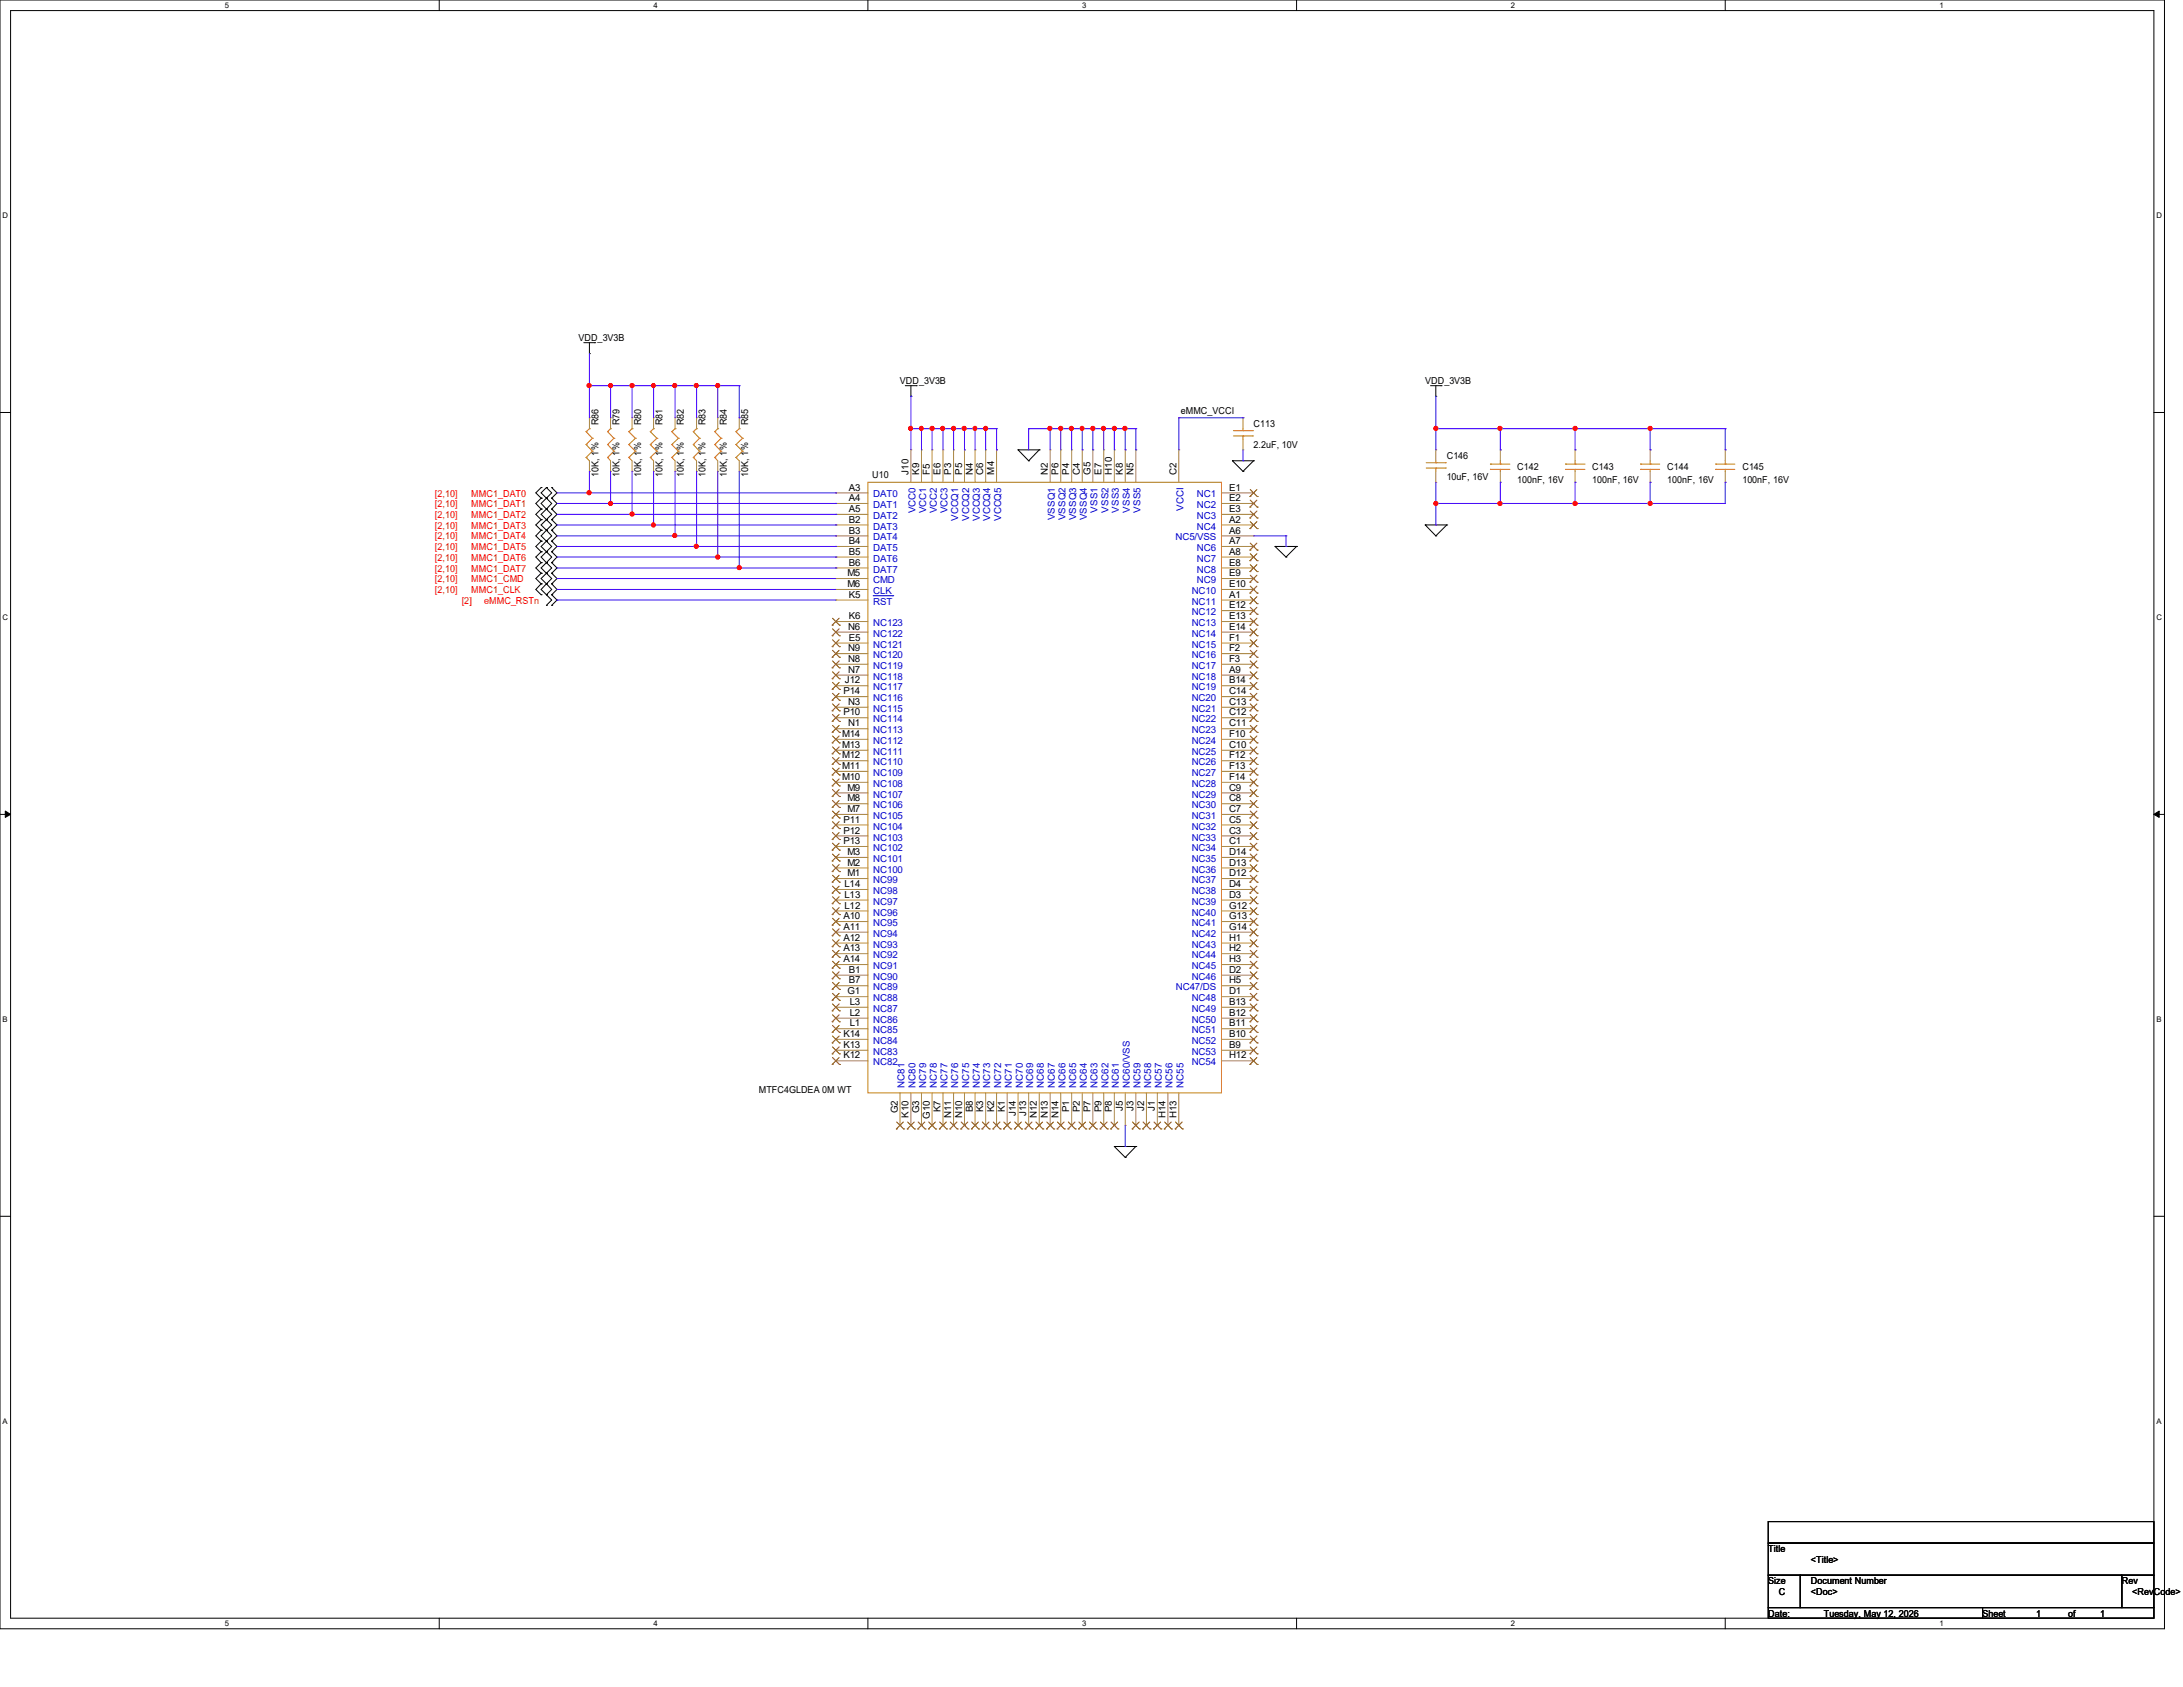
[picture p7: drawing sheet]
<svg xmlns="http://www.w3.org/2000/svg" width="279mm" height="216mm" viewBox="0 0 279 216" stroke-linecap="round" stroke-linejoin="round" font-family="sans-serif">
<defs><g id="words">
<g font-size="1.2">
<text x="74" y="43.6">VDD_3V3B</text>
<text x="115.2" y="49.1">VDD_3V3B</text>
<text x="151.1" y="53">eMMC_VCCI</text>
<text x="182.4" y="49.1">VDD_3V3B</text>
<text x="76.6" y="54.4" transform="rotate(-90 76.6 54.4)">R86</text>
<text x="79.3" y="54.4" transform="rotate(-90 79.3 54.4)">R79</text>
<text x="82" y="54.4" transform="rotate(-90 82 54.4)">R80</text>
<text x="84.8" y="54.4" transform="rotate(-90 84.8 54.4)">R81</text>
<text x="87.5" y="54.4" transform="rotate(-90 87.5 54.4)">R82</text>
<text x="90.3" y="54.4" transform="rotate(-90 90.3 54.4)">R83</text>
<text x="93" y="54.4" transform="rotate(-90 93 54.4)">R84</text>
<text x="95.8" y="54.4" transform="rotate(-90 95.8 54.4)">R85</text>
<text x="160.4" y="54.6">C113</text>
<text x="160.4" y="57.4">2.2uF, 10V</text>
<text x="185.2" y="58.7">C146</text>
<text x="76.6" y="61" transform="rotate(-90 76.6 61)">10K, 1%</text>
<text x="79.3" y="61" transform="rotate(-90 79.3 61)">10K, 1%</text>
<text x="82" y="61" transform="rotate(-90 82 61)">10K, 1%</text>
<text x="84.8" y="61" transform="rotate(-90 84.8 61)">10K, 1%</text>
<text x="87.5" y="61" transform="rotate(-90 87.5 61)">10K, 1%</text>
<text x="90.3" y="61" transform="rotate(-90 90.3 61)">10K, 1%</text>
<text x="93" y="61" transform="rotate(-90 93 61)">10K, 1%</text>
<text x="95.8" y="61" transform="rotate(-90 95.8 61)">10K, 1%</text>
<text x="108.6" y="62.8">A3</text>
<text x="108.6" y="64.1">A4</text>
<text x="108.6" y="65.5">A5</text>
<text x="111.6" y="61.2">U10</text>
<text x="116.3" y="60.7" transform="rotate(-90 116.3 60.7)">J10</text>
<text x="117.6" y="60.7" transform="rotate(-90 117.6 60.7)">K9</text>
<text x="119" y="60.7" transform="rotate(-90 119 60.7)">F5</text>
<text x="120.4" y="60.7" transform="rotate(-90 120.4 60.7)">E6</text>
<text x="121.7" y="60.7" transform="rotate(-90 121.7 60.7)">P3</text>
<text x="123.1" y="60.7" transform="rotate(-90 123.1 60.7)">P5</text>
<text x="124.5" y="60.7" transform="rotate(-90 124.5 60.7)">N4</text>
<text x="125.9" y="60.7" transform="rotate(-90 125.9 60.7)">C6</text>
<text x="127.3" y="60.7" transform="rotate(-90 127.3 60.7)">M4</text>
<text x="134.1" y="60.7" transform="rotate(-90 134.1 60.7)">N2</text>
<text x="135.5" y="60.7" transform="rotate(-90 135.5 60.7)">P6</text>
<text x="136.9" y="60.7" transform="rotate(-90 136.9 60.7)">P4</text>
<text x="138.2" y="60.7" transform="rotate(-90 138.2 60.7)">C4</text>
<text x="139.6" y="60.7" transform="rotate(-90 139.6 60.7)">G5</text>
<text x="141" y="60.7" transform="rotate(-90 141 60.7)">E7</text>
<text x="142.3" y="60.7" transform="rotate(-90 142.3 60.7)">H10</text>
<text x="143.7" y="60.7" transform="rotate(-90 143.7 60.7)">K8</text>
<text x="145.1" y="60.7" transform="rotate(-90 145.1 60.7)">N5</text>
<text x="150.6" y="60.7" transform="rotate(-90 150.6 60.7)">C2</text>
<text x="157.3" y="62.8">E1</text>
<text x="157.3" y="64.1">E2</text>
<text x="157.3" y="65.5">E3</text>
<text x="185.2" y="61.5">10uF, 16V</text>
<text x="194.2" y="60.1">C142</text>
<text x="194.2" y="61.8">100nF, 16V</text>
<text x="203.8" y="60.1">C143</text>
<text x="203.8" y="61.8">100nF, 16V</text>
<text x="213.4" y="60.1">C144</text>
<text x="213.4" y="61.8">100nF, 16V</text>
<text x="223" y="60.1">C145</text>
<text x="223" y="61.8">100nF, 16V</text>
<text x="108.6" y="66.9">B2</text>
<text x="108.6" y="68.3">B3</text>
<text x="108.6" y="69.6">B4</text>
<text x="108.6" y="71">B5</text>
<text x="157.3" y="66.9">A2</text>
<text x="157.3" y="68.3">A6</text>
<text x="157.3" y="69.6">A7</text>
<text x="157.3" y="71">A8</text>
<text x="108.5" y="75.1">M6</text>
<text x="108.5" y="73.7">M5</text>
<text x="108.6" y="72.4">B6</text>
<text x="108.6" y="76.5">K5</text>
<text x="157.3" y="75.1">E10</text>
<text x="157.3" y="76.5">A1</text>
<text x="157.3" y="77.9">E12</text>
<text x="157.3" y="72.4">E8</text>
<text x="157.3" y="73.7">E9</text>
<text x="108.5" y="83.4">N9</text>
<text x="108.5" y="80.6">N6</text>
<text x="108.6" y="82">E5</text>
<text x="108.6" y="79.2">K6</text>
<text x="157.3" y="79.2">E13</text>
<text x="157.3" y="80.6">E14</text>
<text x="157.3" y="82">F1</text>
<text x="157.3" y="83.4">F2</text>
<text x="107.9" y="88.9">P14</text>
<text x="108.1" y="87.5">J12</text>
<text x="108.5" y="86.1">N7</text>
<text x="108.5" y="84.7">N8</text>
<text x="157.3" y="84.7">F3</text>
<text x="157.3" y="86.1">A9</text>
<text x="157.3" y="87.5">B14</text>
<text x="157.3" y="88.9">C14</text>
<text x="107.8" y="95.7">M13</text>
<text x="107.8" y="94.3">M14</text>
<text x="107.9" y="91.6">P10</text>
<text x="108.5" y="93">N1</text>
<text x="108.5" y="90.2">N3</text>
<text x="157.3" y="90.2">C13</text>
<text x="157.3" y="91.6">C12</text>
<text x="157.3" y="93">C11</text>
<text x="157.3" y="94.3">F10</text>
<text x="157.3" y="95.7">C10</text>
<text x="107.8" y="99.8">M10</text>
<text x="107.8" y="98.4">M11</text>
<text x="107.8" y="97.1">M12</text>
<text x="108.5" y="101.2">M9</text>
<text x="157.3" y="97.1">F12</text>
<text x="157.3" y="98.4">F13</text>
<text x="157.3" y="99.8">F14</text>
<text x="157.3" y="101.2">C9</text>
<text x="107.9" y="106.7">P12</text>
<text x="107.9" y="105.3">P11</text>
<text x="108.5" y="103.9">M7</text>
<text x="108.5" y="102.6">M8</text>
<text x="157.3" y="102.6">C8</text>
<text x="157.3" y="103.9">C7</text>
<text x="157.3" y="105.3">C5</text>
<text x="157.3" y="106.7">C3</text>
<text x="107.9" y="108">P13</text>
<text x="108.1" y="113.5">L14</text>
<text x="108.5" y="110.8">M2</text>
<text x="108.5" y="109.4">M3</text>
<text x="108.5" y="112.1">M1</text>
<text x="157.3" y="108">C1</text>
<text x="157.3" y="109.4">D14</text>
<text x="157.3" y="110.8">D13</text>
<text x="157.3" y="112.1">D12</text>
<text x="157.3" y="113.5">D4</text>
<text x="107.9" y="119">A11</text>
<text x="107.9" y="117.6">A10</text>
<text x="108.1" y="116.3">L12</text>
<text x="108.1" y="114.9">L13</text>
<text x="157.3" y="114.9">D3</text>
<text x="157.3" y="116.3">G12</text>
<text x="157.3" y="117.6">G13</text>
<text x="157.3" y="119">G14</text>
<text x="107.9" y="123.1">A14</text>
<text x="107.9" y="121.7">A13</text>
<text x="107.9" y="120.4">A12</text>
<text x="108.6" y="125.9">B7</text>
<text x="108.6" y="124.5">B1</text>
<text x="157.3" y="120.4">H1</text>
<text x="157.3" y="121.7">H2</text>
<text x="157.3" y="123.1">H3</text>
<text x="157.3" y="124.5">D2</text>
<text x="157.3" y="125.9">H5</text>
<text x="108.5" y="127.3">G1</text>
<text x="108.7" y="131.4">L1</text>
<text x="108.7" y="130">L2</text>
<text x="108.7" y="128.6">L3</text>
<text x="157.3" y="127.3">D1</text>
<text x="157.3" y="128.6">B13</text>
<text x="157.3" y="130">B12</text>
<text x="157.3" y="131.4">B11</text>
<text x="107.9" y="135.5">K12</text>
<text x="107.9" y="134.1">K13</text>
<text x="107.9" y="132.7">K14</text>
<text x="157.3" y="132.7">B10</text>
<text x="157.3" y="134.1">B9</text>
<text x="157.3" y="135.5">H12</text>
<text x="97.1" y="139.9">MTFC4GLDEA 0M WT</text>
<text x="114.9" y="142.5" transform="rotate(-90 114.9 142.5)">G2</text>
<text x="116.3" y="143" transform="rotate(-90 116.3 143)">K10</text>
<text x="117.6" y="142.5" transform="rotate(-90 117.6 142.5)">G3</text>
<text x="119" y="143.2" transform="rotate(-90 119 143.2)">G10</text>
<text x="120.4" y="142.4" transform="rotate(-90 120.4 142.4)">K7</text>
<text x="121.7" y="143.1" transform="rotate(-90 121.7 143.1)">N11</text>
<text x="123.1" y="143.1" transform="rotate(-90 123.1 143.1)">N10</text>
<text x="124.5" y="142.4" transform="rotate(-90 124.5 142.4)">B8</text>
<text x="125.9" y="142.4" transform="rotate(-90 125.9 142.4)">K3</text>
<text x="127.3" y="142.4" transform="rotate(-90 127.3 142.4)">K2</text>
<text x="128.6" y="142.4" transform="rotate(-90 128.6 142.4)">K1</text>
<text x="130" y="142.8" transform="rotate(-90 130 142.8)">J14</text>
<text x="131.4" y="142.8" transform="rotate(-90 131.4 142.8)">J13</text>
<text x="132.7" y="143.1" transform="rotate(-90 132.7 143.1)">N12</text>
<text x="134.1" y="143.1" transform="rotate(-90 134.1 143.1)">N13</text>
<text x="135.5" y="143.1" transform="rotate(-90 135.5 143.1)">N14</text>
<text x="136.9" y="142.4" transform="rotate(-90 136.9 142.4)">P1</text>
<text x="138.2" y="142.4" transform="rotate(-90 138.2 142.4)">P2</text>
<text x="139.6" y="142.4" transform="rotate(-90 139.6 142.4)">P7</text>
<text x="141" y="142.4" transform="rotate(-90 141 142.4)">P9</text>
<text x="142.3" y="142.4" transform="rotate(-90 142.3 142.4)">P8</text>
<text x="143.7" y="142.1" transform="rotate(-90 143.7 142.1)">J5</text>
<text x="145.1" y="142.1" transform="rotate(-90 145.1 142.1)">J3</text>
<text x="146.4" y="142.1" transform="rotate(-90 146.4 142.1)">J2</text>
<text x="147.8" y="142.1" transform="rotate(-90 147.8 142.1)">J1</text>
<text x="149.2" y="143.1" transform="rotate(-90 149.2 143.1)">H14</text>
<text x="150.6" y="143.1" transform="rotate(-90 150.6 143.1)">H13</text>
<text x="226.3" y="198.6">Title</text>
<text x="226.3" y="202.7">Size</text>
<text x="231.8" y="200">&lt;Title&gt;</text>
<text x="231.8" y="202.7">Document Number</text>
<text x="271.6" y="202.7">Rev</text>
<text x="226.3" y="206.9">Date:</text>
<text x="227.7" y="204.1">C</text>
<text x="231.8" y="204.1">&lt;Doc&gt;</text>
<text x="233.4" y="206.9">Tuesday, May 12, 2026</text>
<text x="253.7" y="206.9">Sheet</text>
<text x="260.6" y="206.9">1</text>
<text x="264.7" y="206.9">of</text>
<text x="268.8" y="206.9">1</text>
<text x="272.9" y="204.1">&lt;RevCode&gt;</text>
</g>
<g font-size="1.2" fill="#f00">
<text x="55.7" y="63.5">[2,10]</text>
<text x="55.7" y="64.9">[2,10]</text>
<text x="60.3" y="63.5">MMC1_DAT0</text>
<text x="60.3" y="64.9">MMC1_DAT1</text>
<text x="55.7" y="66.3">[2,10]</text>
<text x="55.7" y="67.6">[2,10]</text>
<text x="55.7" y="69">[2,10]</text>
<text x="55.7" y="70.4">[2,10]</text>
<text x="55.7" y="71.8">[2,10]</text>
<text x="60.3" y="66.3">MMC1_DAT2</text>
<text x="60.3" y="67.6">MMC1_DAT3</text>
<text x="60.3" y="69">MMC1_DAT4</text>
<text x="60.3" y="70.4">MMC1_DAT5</text>
<text x="60.3" y="71.8">MMC1_DAT6</text>
<text x="55.7" y="73.2">[2,10]</text>
<text x="55.7" y="74.5">[2,10]</text>
<text x="55.7" y="75.9">[2,10]</text>
<text x="59.1" y="77.3">[2]</text>
<text x="60.3" y="73.2">MMC1_DAT7</text>
<text x="60.3" y="74.5">MMC1_CMD</text>
<text x="60.3" y="75.9">MMC1_CLK</text>
<text x="62" y="77.3">eMMC_RSTn</text>
</g>
<g font-size="1.2" fill="#00c">
<text x="111.8" y="63.7">DAT0</text>
<text x="111.8" y="65">DAT1</text>
<text x="117.2" y="65.7" transform="rotate(-90 117.2 65.7)">VCC0</text>
<text x="118.5" y="65.7" transform="rotate(-90 118.5 65.7)">VCC1</text>
<text x="119.9" y="65.7" transform="rotate(-90 119.9 65.7)">VCC2</text>
<text x="121.3" y="65.7" transform="rotate(-90 121.3 65.7)">VCC3</text>
<text x="140.5" y="65.6" transform="rotate(-90 140.5 65.6)">VSS1</text>
<text x="141.9" y="65.6" transform="rotate(-90 141.9 65.6)">VSS2</text>
<text x="143.2" y="65.6" transform="rotate(-90 143.2 65.6)">VSS3</text>
<text x="144.6" y="65.6" transform="rotate(-90 144.6 65.6)">VSS4</text>
<text x="146" y="65.6" transform="rotate(-90 146 65.6)">VSS5</text>
<text x="151.5" y="65.4" transform="rotate(-90 151.5 65.4)">VCCI</text>
<text x="153.2" y="63.7">NC1</text>
<text x="153.2" y="65">NC2</text>
<text x="111.8" y="66.4">DAT2</text>
<text x="111.8" y="67.8">DAT3</text>
<text x="111.8" y="69.2">DAT4</text>
<text x="111.8" y="70.5">DAT5</text>
<text x="111.8" y="71.9">DAT6</text>
<text x="122.6" y="66.7" transform="rotate(-90 122.6 66.7)">VCCQ1</text>
<text x="124" y="66.7" transform="rotate(-90 124 66.7)">VCCQ2</text>
<text x="125.4" y="66.7" transform="rotate(-90 125.4 66.7)">VCCQ3</text>
<text x="126.7" y="66.7" transform="rotate(-90 126.7 66.7)">VCCQ4</text>
<text x="128.1" y="66.7" transform="rotate(-90 128.1 66.7)">VCCQ5</text>
<text x="135" y="66.6" transform="rotate(-90 135 66.6)">VSSQ1</text>
<text x="136.4" y="66.6" transform="rotate(-90 136.4 66.6)">VSSQ2</text>
<text x="137.8" y="66.6" transform="rotate(-90 137.8 66.6)">VSSQ3</text>
<text x="139.1" y="66.6" transform="rotate(-90 139.1 66.6)">VSSQ4</text>
<text x="150.4" y="69.2">NC5/VSS</text>
<text x="153.2" y="66.4">NC3</text>
<text x="153.2" y="67.8">NC4</text>
<text x="153.2" y="70.5">NC6</text>
<text x="153.2" y="71.9">NC7</text>
<text x="111.8" y="76">CLK</text>
<text x="111.8" y="74.6">CMD</text>
<text x="111.8" y="73.3">DAT7</text>
<text x="111.8" y="77.4">RST</text>
<text x="152.5" y="76">NC10</text>
<text x="152.5" y="77.4">NC11</text>
<text x="153.2" y="73.3">NC8</text>
<text x="153.2" y="74.6">NC9</text>
<text x="111.8" y="82.9">NC121</text>
<text x="111.8" y="81.5">NC122</text>
<text x="111.8" y="80.1">NC123</text>
<text x="152.5" y="78.7">NC12</text>
<text x="152.5" y="80.1">NC13</text>
<text x="152.5" y="81.5">NC14</text>
<text x="152.5" y="82.9">NC15</text>
<text x="111.8" y="89.7">NC116</text>
<text x="111.8" y="88.3">NC117</text>
<text x="111.8" y="87">NC118</text>
<text x="111.8" y="85.6">NC119</text>
<text x="111.8" y="84.2">NC120</text>
<text x="152.5" y="84.2">NC16</text>
<text x="152.5" y="85.6">NC17</text>
<text x="152.5" y="87">NC18</text>
<text x="152.5" y="88.3">NC19</text>
<text x="152.5" y="89.7">NC20</text>
<text x="111.8" y="95.2">NC112</text>
<text x="111.8" y="93.9">NC113</text>
<text x="111.8" y="92.5">NC114</text>
<text x="111.8" y="91.1">NC115</text>
<text x="152.5" y="91.1">NC21</text>
<text x="152.5" y="92.5">NC22</text>
<text x="152.5" y="93.9">NC23</text>
<text x="152.5" y="95.2">NC24</text>
<text x="111.8" y="100.7">NC108</text>
<text x="111.8" y="99.3">NC109</text>
<text x="111.8" y="98">NC110</text>
<text x="111.8" y="96.6">NC111</text>
<text x="152.5" y="96.6">NC25</text>
<text x="152.5" y="98">NC26</text>
<text x="152.5" y="99.3">NC27</text>
<text x="152.5" y="100.7">NC28</text>
<text x="111.8" y="107.6">NC103</text>
<text x="111.8" y="106.2">NC104</text>
<text x="111.8" y="104.8">NC105</text>
<text x="111.8" y="103.5">NC106</text>
<text x="111.8" y="102.1">NC107</text>
<text x="152.5" y="102.1">NC29</text>
<text x="152.5" y="103.5">NC30</text>
<text x="152.5" y="104.8">NC31</text>
<text x="152.5" y="106.2">NC32</text>
<text x="152.5" y="107.6">NC33</text>
<text x="111.8" y="111.7">NC100</text>
<text x="111.8" y="110.3">NC101</text>
<text x="111.8" y="108.9">NC102</text>
<text x="111.8" y="113">NC99</text>
<text x="152.5" y="108.9">NC34</text>
<text x="152.5" y="110.3">NC35</text>
<text x="152.5" y="111.7">NC36</text>
<text x="152.5" y="113">NC37</text>
<text x="111.8" y="119.9">NC94</text>
<text x="111.8" y="118.5">NC95</text>
<text x="111.8" y="117.2">NC96</text>
<text x="111.8" y="115.8">NC97</text>
<text x="111.8" y="114.4">NC98</text>
<text x="152.5" y="114.4">NC38</text>
<text x="152.5" y="115.8">NC39</text>
<text x="152.5" y="117.2">NC40</text>
<text x="152.5" y="118.5">NC41</text>
<text x="152.5" y="119.9">NC42</text>
<text x="111.8" y="125.4">NC90</text>
<text x="111.8" y="124">NC91</text>
<text x="111.8" y="122.6">NC92</text>
<text x="111.8" y="121.3">NC93</text>
<text x="152.5" y="121.3">NC43</text>
<text x="152.5" y="122.6">NC44</text>
<text x="152.5" y="124">NC45</text>
<text x="152.5" y="125.4">NC46</text>
<text x="111.8" y="130.9">NC86</text>
<text x="111.8" y="129.5">NC87</text>
<text x="111.8" y="128.1">NC88</text>
<text x="111.8" y="126.7">NC89</text>
<text x="150.5" y="126.7">NC47/DS</text>
<text x="152.5" y="128.1">NC48</text>
<text x="152.5" y="129.5">NC49</text>
<text x="152.5" y="130.9">NC50</text>
<text x="111.8" y="136.4">NC82</text>
<text x="111.8" y="135">NC83</text>
<text x="111.8" y="133.6">NC84</text>
<text x="111.8" y="132.2">NC85</text>
<text x="152.5" y="132.2">NC51</text>
<text x="152.5" y="133.6">NC52</text>
<text x="152.5" y="135">NC53</text>
<text x="152.5" y="136.4">NC54</text>
<text x="115.8" y="139.2" transform="rotate(-90 115.8 139.2)">NC81</text>
<text x="117.2" y="139.2" transform="rotate(-90 117.2 139.2)">NC80</text>
<text x="118.5" y="139.2" transform="rotate(-90 118.5 139.2)">NC79</text>
<text x="119.9" y="139.2" transform="rotate(-90 119.9 139.2)">NC78</text>
<text x="121.3" y="139.2" transform="rotate(-90 121.3 139.2)">NC77</text>
<text x="122.6" y="139.2" transform="rotate(-90 122.6 139.2)">NC76</text>
<text x="124" y="139.2" transform="rotate(-90 124 139.2)">NC75</text>
<text x="125.4" y="139.2" transform="rotate(-90 125.4 139.2)">NC74</text>
<text x="126.7" y="139.2" transform="rotate(-90 126.7 139.2)">NC73</text>
<text x="128.1" y="139.2" transform="rotate(-90 128.1 139.2)">NC72</text>
<text x="129.5" y="139.2" transform="rotate(-90 129.5 139.2)">NC71</text>
<text x="130.9" y="139.2" transform="rotate(-90 130.9 139.2)">NC70</text>
<text x="132.2" y="139.2" transform="rotate(-90 132.2 139.2)">NC69</text>
<text x="133.6" y="139.2" transform="rotate(-90 133.6 139.2)">NC68</text>
<text x="135" y="139.2" transform="rotate(-90 135 139.2)">NC67</text>
<text x="136.4" y="139.2" transform="rotate(-90 136.4 139.2)">NC66</text>
<text x="137.8" y="139.2" transform="rotate(-90 137.8 139.2)">NC65</text>
<text x="139.1" y="139.2" transform="rotate(-90 139.1 139.2)">NC64</text>
<text x="140.5" y="139.2" transform="rotate(-90 140.5 139.2)">NC63</text>
<text x="141.9" y="139.2" transform="rotate(-90 141.9 139.2)">NC62</text>
<text x="143.2" y="139.2" transform="rotate(-90 143.2 139.2)">NC61</text>
<text x="144.6" y="139.2" transform="rotate(-90 144.6 139.2)">NC60/VSS</text>
<text x="146" y="139.2" transform="rotate(-90 146 139.2)">NC59</text>
<text x="147.3" y="139.2" transform="rotate(-90 147.3 139.2)">NC58</text>
<text x="148.7" y="139.2" transform="rotate(-90 148.7 139.2)">NC57</text>
<text x="150.1" y="139.2" transform="rotate(-90 150.1 139.2)">NC56</text>
<text x="151.5" y="139.2" transform="rotate(-90 151.5 139.2)">NC55</text>
</g>
<g font-size="1">
<text x="28.8" y="1">5</text>
<text x="83.7" y="1">4</text>
<text x="138.5" y="1">3</text>
<text x="193.4" y="1">2</text>
<text x="248.2" y="1">1</text>
<text x=".3" y="27.9">D</text>
<text x="276" y="27.9">D</text>
<text x=".3" y="79.4">C</text>
<text x="276" y="79.4">C</text>
<text x=".3" y="130.8">B</text>
<text x="276" y="130.8">B</text>
<text x=".3" y="182.2">A</text>
<text x="276" y="182.2">A</text>
<text x="28.8" y="208.1">5</text>
<text x="83.7" y="208.1">4</text>
<text x="138.5" y="208.1">3</text>
<text x="193.4" y="208.1">2</text>
<text x="248.2" y="208.1">1</text>
</g>
</g></defs>
<path d="M0 0h277v208.4h-277zM1.4 1.4h274.3v205.7h-274.3z" fill="none" stroke="#000" stroke-width=".13"/>
<g fill="#fff">
<path d="M28.8 .1h.5v1.1h-.5z"/>
<path d="M28.8 207.2h.5v1.1h-.5z"/>
</g>
<path d="M56.2 0v1.4M56.2 207.1v1.3" fill="none" stroke="#000" stroke-width=".13"/>
<g fill="#fff">
<path d="M83.7 .1h.5v1.1h-.5z"/>
<path d="M83.7 207.2h.5v1.1h-.5z"/>
</g>
<path d="M111.1 0v1.4M111.1 207.1v1.3" fill="none" stroke="#000" stroke-width=".13"/>
<g fill="#fff">
<path d="M138.5 .1h.6v1.1h-.6z"/>
<path d="M138.5 207.2h.6v1.1h-.6z"/>
</g>
<path d="M165.9 0v1.4M165.9 207.1v1.3" fill="none" stroke="#000" stroke-width=".13"/>
<g fill="#fff">
<path d="M193.4 .1h.5v1.1h-.5z"/>
<path d="M193.4 207.2h.5v1.1h-.5z"/>
</g>
<path d="M220.8 0v1.4M220.8 207.1v1.3" fill="none" stroke="#000" stroke-width=".13"/>
<g fill="#fff">
<path d="M248.2 .1h.6v1.1h-.6z"/>
<path d="M248.2 207.2h.6v1.1h-.6z"/>
<path d="M.3 27.1h.8v1.1h-.8z"/>
<path d="M276 27.1h.7v1.1h-.7z"/>
<path d="M.3 78.5h.8v1.1h-.8z"/>
<path d="M276 78.5h.7v1.1h-.7z"/>
</g>
<path d="M0 52.8h1.4M275.7 52.8h1.3" fill="none" stroke="#000" stroke-width=".13"/>
<g fill="#fff">
<path d="M.3 129.9h.7v1.1h-.7z"/>
<path d="M276 129.9h.6v1.1h-.6z"/>
</g>
<path d="M0 104.2h1.4M275.7 104.2h1.3" fill="none" stroke="#000" stroke-width=".13"/>
<path d="M.7 103.8l.7 .4-.7 .4zM275.7 104.2l.7-.4v.8z" fill="#000" stroke="#000" stroke-width=".13"/>
<g fill="#fff">
<path d="M.3 181.4h.7v1.1h-.7z"/>
<path d="M276 181.4h.6v1.1h-.6z"/>
</g>
<g fill="none" stroke="#000" stroke-width=".13">
<path d="M74.7 43.9h1.4M75.4 45.3h.1M75.4 43.9v1.4M76.1 43.9h.1M115.9 49.4h1.4M116.6 50.7h.1M116.6 49.4v1.3M117.3 49.4h.1M130.3 57.6h.1M130.3 57.6h2.7M130.3 57.6l1.4 1.4M131.7 59h.1"/>
<path d="M133 57.6h.1M133 57.6l-1.3 1.4M157.7 59h.1M157.7 59h2.7M157.7 59l1.4 1.3M160.4 59h.1M160.4 59l-1.3 1.3M183.1 49.4h1.3M183.8 50.7h.1M183.8 49.4v1.3M184.4 49.4h.1M69.3 62.4h.1"/>
<path d="M69.3 63.8h.1M69.3 65.2h.1M69.3 66.5h.1M69.3 67.9h.1M69.3 69.3h.1M69.3 70.6h.1M69.3 72h.1M69.3 73.4h.1M69.3 74.7h.1M69.3 76.1h.1M69.3 62.4l-.7 .7 .7 .7M69.3 63.8l-.7 .6 .7 .8"/>
<path d="M69.3 65.2l-.7 .6 .7 .7M69.3 66.5l-.7 .7 .7 .7M69.3 67.9l-.7 .7 .7 .7M69.3 70.6l-.7 .7 .7 .7M69.3 69.3l-.7 .6 .7 .7M69.3 72l-.7 .7 .7 .7M69.3 73.4l-.7 .6 .7 .7M69.3 74.7l-.7 .7 .7 .7M69.9 63.8h.1M69.9 62.4h.1M69.9 65.2h.1M69.9 66.5h.1"/>
<path d="M69.9 67.9h.1M69.9 69.3h.1M69.9 70.6h.1M69.9 72h.1M69.9 73.4h.1M69.9 74.7h.1M69.9 76.1h.1M69.9 77.5h.1M69.9 62.4l-.6 .7 1.3 1.3-.7 .8M69.9 62.4l.7 .7-1.3 1.3 .6 .8M69.9 65.2l-.6 .6 1.3 1.4-.7 .7M69.9 65.2l.7 .6-1.3 1.4 .6 .7"/>
<path d="M69.9 67.9l-.6 .7 1.3 1.3-1.3 1.4 .6 .7M69.9 67.9l.7 .7-1.3 1.3 1.3 1.4-.7 .7M69.9 72l-.6 .7 1.3 1.3-.7 .7M69.9 72l.7 .7-1.3 1.3 .6 .7M69.9 74.7l-.6 .7 1.3 1.4-.7 .7M69.9 74.7l.7 .7-.7 .7M70.6 62.4h.1M70.6 63.8h.1M70.6 65.2h.1M70.6 66.5h.1M70.6 67.9h.1M70.6 69.3h.1"/>
<path d="M70.6 70.6h.1M70.6 72h.1M70.6 73.4h.1M70.6 74.7h.1M70.6 76.1h.1M70.6 77.5h.1M70.6 62.4l.7 .7-.7 .7M70.6 63.8l.7 .6-.7 .8M70.6 65.2l.7 .6-.7 .7M70.6 66.5l.7 .7-.7 .7M70.6 70.6l.7 .7-.7 .7M70.6 67.9l.7 .7-.7 .7"/>
<path d="M70.6 69.3l.7 .6-.7 .7M70.6 72l.7 .7-.7 .7M70.6 73.4l.7 .6-.7 .7M70.6 74.7l.7 .7-.7 .7M70.6 76.1l.7 .7-.7 .7M159.1 60.3h.1M163.2 69.9h.1M163.2 69.9h2.7M163.2 69.9l1.4 1.4M164.6 71.3h.1M165.9 69.9h.1M165.9 69.9l-1.3 1.4"/>
<path d="M182.4 67.2h.1M182.4 67.2h2.8M182.4 67.2l1.4 1.4M183.8 68.6h.1M185.2 67.2h.1M185.2 67.2l-1.4 1.4M0 155.7h1.4M142.6 146.7h.1M142.6 146.7h2.8M142.6 146.7l1.4 1.4M144 148.1h.1M145.4 146.7h.1"/>
<path d="M145.4 146.7l-1.4 1.4M275.7 155.7h1.3M226.3 194.7h49.4v2.8h-49.4zM226.3 197.5h49.4v4.1h-49.4zM226.3 201.6h4.1v4.1h-4.1zM226.3 205.7h27.4v1.4h-27.4zM230.4 201.6h41.2v4.1h-41.2zM253.7 205.7h22v1.4h-22zM271.6 201.6h4.1v4.1h-4.1z"/>
</g>
<g fill="none" stroke="#cc8006" stroke-width=".13">
<path d="M75 58.5h.1M75 56.9h.1M75 55.2h.1M75 58.5l.4 .5M75 56.9l.8 .8M75 55.2l.8 .9M75.4 54.9h.1M75.4 54.9l-.4 .3M75.8 57.7h.1M75.8 56.1h.1M75.8 57.7l-.8 .8M75.8 56.1l-.8 .8"/>
<path d="M77.8 58.5h.1M77.8 56.9h.1M77.8 55.2h.1M77.8 58.5l.3 .5M77.8 56.9l.8 .8M77.8 55.2l.8 .9M78.1 54.9h.1M78.1 54.9l-.3 .3M78.6 57.7h.1M78.6 56.1h.1M78.6 57.7l-.8 .8M78.6 56.1l-.8 .8"/>
<path d="M80.5 58.5h.1M80.5 56.9h.1M80.5 55.2h.1M80.5 58.5l.4 .5M80.5 56.9l.8 .8M80.5 55.2l.8 .9M80.9 54.9h.1M80.9 54.9l-.4 .3M81.3 57.7h.1M81.3 56.1h.1M81.3 57.7l-.8 .8M81.3 56.1l-.8 .8"/>
<path d="M83.2 58.5h.1M83.2 56.9h.1M83.2 55.2h.1M83.2 58.5l.5 .5M83.2 56.9l.9 .8M83.2 55.2l.9 .9M83.7 54.9h.1M83.7 54.9l-.5 .3M84.1 57.7h.1M84.1 56.1h.1M84.1 57.7l-.9 .8M84.1 56.1l-.9 .8"/>
<path d="M86 58.5h.1M86 56.9h.1M86 55.2h.1M86 58.5l.4 .5M86 56.9l.8 .8M86 55.2l.8 .9M86.4 54.9h.1M86.4 54.9l-.4 .3M86.8 57.7h.1M86.8 56.1h.1M86.8 57.7l-.8 .8M86.8 56.1l-.8 .8"/>
<path d="M88.7 58.5h.1M88.7 56.9h.1M88.7 55.2h.1M88.7 58.5l.5 .5M88.7 56.9l.8 .8M88.7 55.2l.8 .9M89.2 54.9h.1M89.2 54.9l-.5 .3M89.5 57.7h.1M89.5 56.1h.1M89.5 57.7l-.8 .8M89.5 56.1l-.8 .8"/>
<path d="M91.5 58.5h.1M91.5 56.9h.1M91.5 55.2h.1M91.5 58.5l.4 .5M91.5 56.9l.8 .8M91.5 55.2l.8 .9M91.9 54.9h.1M91.9 54.9l-.4 .3M92.3 57.7h.1M92.3 56.1h.1M92.3 57.7l-.8 .8M92.3 56.1l-.8 .8"/>
<path d="M94.2 58.5h.1M94.2 56.9h.1M94.2 55.2h.1M94.2 58.5l.4 .5M94.2 56.9l.8 .8M94.2 55.2l.8 .9M94.6 54.9h.1M94.6 54.9l-.4 .3M95 57.7h.1M95 56.1h.1M95 57.7l-.8 .8M95 56.1l-.8 .8"/>
<path d="M157.9 55.8h2.4M157.9 55.1h2.4M159.1 55.1h.1M159.1 55.8h.1M159.1 54.9v.2M159.1 55.8v.4M160.3 55.8h.1M160.3 55.1h.1M182.5 59.9h2.5M182.5 59.2h2.5M183.8 59.2h.1M183.8 59.9h.1"/>
<path d="M183.8 59v.2M183.8 59.9v.4M185 59.9h.1M185 59.2h.1M190.8 59.4h.1M190.8 59.4h2.5M192 59.4h.1M192 59v.4M200.4 59.4h.1M200.4 59.4h2.5M201.6 59.4h.1M201.6 59v.4"/>
<path d="M210 59.4h.1M210 59.4h2.4M211.2 59.4h.1M211.2 59v.4M219.6 59.4h.1M219.6 59.4h2.4M220.8 59.4h.1M220.8 59v.4M111.1 61.7h45.2v78.2h-45.2zM190.8 60.1h.1M190.8 60.1h2.5M192 60.1h.1"/>
<path d="M192 60.1v.2M200.4 60.1h.1M200.4 60.1h2.5M201.6 60.1h.1M201.6 60.1v.2M210 60.1h.1M210 60.1h2.4M211.2 60.1h.1M211.2 60.1v.2M219.6 60.1h.1M219.6 60.1h2.4M220.8 60.1h.1"/>
<path d="M220.8 60.1v.2"/>
</g>
<g fill="none" stroke="#a84" stroke-width=".13">
<path d="M75.4 53.5h.1M75.4 53.5v1.4M75.4 59v1.3M78.1 53.5h.1M78.1 53.5v1.4M78.1 59v1.3M80.9 53.5h.1M80.9 53.5v1.4M80.9 59v1.3M83.7 53.5h.1M83.7 53.5v1.4M83.7 59v1.3"/>
<path d="M86.4 53.5h.1M86.4 53.5v1.4M86.4 59v1.3M89.2 53.5h.1M89.2 53.5v1.4M89.2 59v1.3M91.9 53.5h.1M91.9 53.5v1.4M91.9 59v1.3M94.6 53.5h.1M94.6 53.5v1.4M94.6 59v1.3"/>
<path d="M116.6 57.6h.1M116.6 57.6v4.1M117.9 57.6h.1M117.9 57.6v4.1M119.3 57.6h.1M119.3 57.6v4.1M120.7 57.6h.1M120.7 57.6v4.1M122 57.6h.1M122 57.6v4.1M123.4 57.6h.1M123.4 57.6v4.1"/>
<path d="M124.8 57.6h.1M124.8 57.6v4.1M126.2 57.6h.1M126.2 57.6v4.1M127.6 57.6h.1M127.6 57.6v4.1M134.4 57.6h.1M134.4 57.6v4.1M135.8 57.6h.1M135.8 57.6v4.1M137.2 57.6h.1M137.2 57.6v4.1"/>
<path d="M138.5 57.6h.1M138.5 57.6v4.1M139.9 57.6h.1M139.9 57.6v4.1M141.3 57.6h.1M141.3 57.6v4.1M142.6 57.6h.1M142.6 57.6v4.1M144 57.6h.1M144 57.6v4.1M145.4 57.6h.1M145.4 57.6v4.1"/>
<path d="M150.9 57.6h.1M150.9 57.6v4.1M159.1 53.5h.1M159.1 57.6h.1M159.1 53.5v1.4M159.1 56.2v1.4M183.8 57.6h.1M183.8 57.6v1.4M192 57.6h.1M192 57.6v1.4M201.6 57.6h.1M201.6 57.6v1.4"/>
<path d="M211.2 57.6h.1M211.2 57.6v1.4M220.8 57.6h.1M220.8 57.6v1.4M75.4 60.3h.1M78.1 60.3h.1M80.9 60.3h.1M83.7 60.3h.1M86.4 60.3h.1M89.2 60.3h.1M91.9 60.3h.1M94.6 60.3h.1"/>
<path d="M107 75.4h.1M107 74h.1M107 63.1h.1M107 64.4h.1M107 65.8h.1M107 67.2h.1M107 68.6h.1M107 69.9h.1M107 71.3h.1M107 72.7h.1M107 79.5h.1M107 76.8h.1"/>
<path d="M107 75.4h4.1M107 74h4.1M107 63.1h4.1M107 64.4h4.1M107 65.8h4.1M107 67.2h4.1M107 68.6h4.1M107 69.9h4.1M107 71.3h4.1M107 72.7h4.1M107 76.8h4.1M107 79.5h4.1"/>
<path d="M156.3 75.4h4.1M156.3 74h4.1M156.3 63.1h4.1M156.3 64.4h4.1M156.3 65.8h4.1M156.3 67.2h4.1M156.3 68.6h4.1M156.3 69.9h4.1M156.3 71.3h4.1M156.3 72.7h4.1M156.3 76.8h4.1M156.3 78.1h4.1"/>
<path d="M156.3 79.5h4.1M160.4 63.1h.1M160.4 75.4h.1M160.4 76.8h.1M160.4 78.1h.1M160.4 79.5h.1M160.4 64.4h.1M160.4 65.8h.1M160.4 67.2h.1M160.4 68.6h.1M160.4 69.9h.1M160.4 71.3h.1"/>
<path d="M160.4 72.7h.1M160.4 74h.1M183.8 61.7h.1M183.8 60.3v1.4M192 61.7h.1M192 60.3v1.4M201.6 61.7h.1M201.6 60.3v1.4M211.2 61.7h.1M211.2 60.3v1.4M220.8 61.7h.1M220.8 60.3v1.4"/>
<path d="M107 98.7h.1M107 97.4h.1M107 96h.1M107 94.6h.1M107 93.3h.1M107 91.9h.1M107 90.5h.1M107 89.2h.1M107 87.8h.1M107 86.4h.1M107 85h.1M107 83.7h.1"/>
<path d="M107 82.3h.1M107 80.9h.1M107 98.7h4.1M107 97.4h4.1M107 96h4.1M107 94.6h4.1M107 93.3h4.1M107 91.9h4.1M107 90.5h4.1M107 89.2h4.1M107 87.8h4.1M107 86.4h4.1"/>
<path d="M107 85h4.1M107 83.7h4.1M107 82.3h4.1M107 80.9h4.1M156.3 98.7h4.1M156.3 97.4h4.1M156.3 96h4.1M156.3 94.6h4.1M156.3 93.3h4.1M156.3 91.9h4.1M156.3 90.5h4.1M156.3 89.2h4.1"/>
<path d="M156.3 87.8h4.1M156.3 86.4h4.1M156.3 85h4.1M156.3 83.7h4.1M156.3 82.3h4.1M156.3 80.9h4.1M160.4 80.9h.1M160.4 82.3h.1M160.4 83.7h.1M160.4 85h.1M160.4 86.4h.1M160.4 87.8h.1"/>
<path d="M160.4 89.2h.1M160.4 90.5h.1M160.4 91.9h.1M160.4 93.3h.1M160.4 94.6h.1M160.4 96h.1M160.4 97.4h.1M160.4 98.7h.1M107 111.1h.1M107 109.7h.1M107 108.3h.1M107 107h.1"/>
<path d="M107 105.6h.1M107 104.2h.1M107 102.9h.1M107 101.5h.1M107 100.1h.1M107 119.3h.1M107 117.9h.1M107 116.6h.1M107 115.2h.1M107 113.8h.1M107 112.4h.1M107 111.1h4.1"/>
<path d="M107 109.7h4.1M107 108.3h4.1M107 107h4.1M107 105.6h4.1M107 104.2h4.1M107 102.9h4.1M107 101.5h4.1M107 100.1h4.1M107 112.4h4.1M107 113.8h4.1M107 115.2h4.1M107 116.6h4.1"/>
<path d="M107 117.9h4.1M107 119.3h4.1M156.3 111.1h4.1M156.3 109.7h4.1M156.3 108.3h4.1M156.3 107h4.1M156.3 105.6h4.1M156.3 104.2h4.1M156.3 102.9h4.1M156.3 101.5h4.1M156.3 100.1h4.1M156.3 112.4h4.1"/>
<path d="M156.3 113.8h4.1M156.3 115.2h4.1M156.3 116.6h4.1M156.3 117.9h4.1M156.3 119.3h4.1M160.4 100.1h.1M160.4 101.5h.1M160.4 102.9h.1M160.4 104.2h.1M160.4 105.6h.1M160.4 107h.1M160.4 108.3h.1"/>
<path d="M160.4 109.7h.1M160.4 111.1h.1M160.4 112.4h.1M160.4 113.8h.1M160.4 115.2h.1M160.4 116.6h.1M160.4 117.9h.1M160.4 119.3h.1M107 135.8h.1M107 134.4h.1M107 133h.1M107 131.7h.1"/>
<path d="M107 130.3h.1M107 128.9h.1M107 127.6h.1M107 126.2h.1M107 124.8h.1M107 123.4h.1M107 122h.1M107 120.7h.1M107 120.7h4.1M107 122h4.1M107 123.4h4.1M107 124.8h4.1"/>
<path d="M107 126.2h4.1M107 127.6h4.1M107 128.9h4.1M107 130.3h4.1M107 131.7h4.1M107 133h4.1M107 134.4h4.1M107 135.8h4.1M115.2 139.9v4.1M116.6 139.9v4.1M117.9 139.9v4.1M119.3 139.9v4.1"/>
<path d="M120.7 139.9v4.1M122 139.9v4.1M123.4 139.9v4.1M124.8 139.9v4.1M126.2 139.9v4.1M127.6 139.9v4.1M128.9 139.9v4.1M130.3 139.9v4.1M131.7 139.9v4.1M133 139.9v4.1M134.4 139.9v4.1M135.8 139.9v4.1"/>
<path d="M137.2 139.9v4.1M138.5 139.9v4.1M139.9 139.9v4.1M141.3 139.9v4.1M142.6 139.9v4.1M144 139.9v4.1M145.4 139.9v4.1M146.7 139.9v4.1M148.1 139.9v4.1M149.5 139.9v4.1M150.9 139.9v4.1M156.3 120.7h4.1"/>
<path d="M156.3 122h4.1M156.3 123.4h4.1M156.3 124.8h4.1M156.3 126.2h4.1M156.3 127.6h4.1M156.3 128.9h4.1M156.3 130.3h4.1M156.3 131.7h4.1M156.3 133h4.1M156.3 134.4h4.1M156.3 135.8h4.1M160.4 120.7h.1"/>
<path d="M160.4 122h.1M160.4 123.4h.1M160.4 124.8h.1M160.4 126.2h.1M160.4 127.6h.1M160.4 128.9h.1M160.4 130.3h.1M160.4 131.7h.1M160.4 133h.1M160.4 134.4h.1M160.4 135.8h.1M115.2 144h.1"/>
<path d="M116.6 144h.1M117.9 144h.1M119.3 144h.1M120.7 144h.1M122 144h.1M123.4 144h.1M124.8 144h.1M126.2 144h.1M127.6 144h.1M128.9 144h.1M130.3 144h.1M131.7 144h.1"/>
<path d="M133 144h.1M134.4 144h.1M135.8 144h.1M137.2 144h.1M138.5 144h.1M139.9 144h.1M141.3 144h.1M142.6 144h.1M144 144h.1M145.4 144h.1M146.7 144h.1M148.1 144h.1"/>
<path d="M149.5 144h.1M150.9 144h.1"/>
</g>
<g fill="none" stroke="#804000" stroke-width=".13">
<path d="M106.6 79.1l.8 .9M107.4 79.1l-.9 .9M160 63.5h.1M160 75.9h.1M160 77.3h.1M160 78.6h.1M160 64.9h.1M160 66.3h.1M160 67.6h.1M160 70.4h.1M160 71.8h.1M160 73.2h.1"/>
<path d="M160 74.5h.1M160 62.7l.9 .8M160 75l.9 .9M160 76.4l.9 .9M160 77.7l.9 .9M160 79.1l.9 .9M160 64l.9 .9M160 65.4l.9 .9M160 66.8l.9 .8M160 69.5l.9 .9M160 70.9l.9 .9M160 72.3l.9 .9"/>
<path d="M160 73.6l.9 .9M160.9 62.7l-.9 .8M160.9 75l-.9 .9M160.9 76.4l-.9 .9M160.9 77.7l-.9 .9M160.9 79.1l-.9 .9M160.9 64l-.9 .9M160.9 65.4l-.9 .9M160.9 66.8l-.9 .8M160.9 69.5l-.9 .9M160.9 70.9l-.9 .9M160.9 72.3l-.9 .9"/>
<path d="M160.9 73.6l-.9 .9M160.9 63.5h.1M160.9 75.9h.1M160.9 77.3h.1M160.9 78.6h.1M160.9 64.9h.1M160.9 66.3h.1M160.9 67.6h.1M160.9 70.4h.1M160.9 71.8h.1M160.9 73.2h.1M160.9 74.5h.1"/>
<path d="M106.5 99.2h.1M106.5 97.8h.1M106.5 96.5h.1M106.5 95.1h.1M106.5 93.7h.1M106.5 92.3h.1M106.5 91h.1M106.5 89.6h.1M106.5 88.2h.1M106.5 86.9h.1M106.5 85.5h.1M106.5 84.1h.1"/>
<path d="M106.5 82.8h.1M106.5 81.4h.1M106.5 80h.1M106.6 99.7l.8 .9M106.6 98.3l.8 .9M106.6 96.9l.8 .9M106.6 95.6l.8 .9M106.6 94.2l.8 .9M106.6 92.8l.8 .9M106.6 91.4l.8 .9M106.6 90.1l.8 .9M106.6 88.7l.8 .9"/>
<path d="M106.6 87.3l.8 .9M106.6 86l.8 .9M106.6 84.6l.8 .9M106.6 83.2l.8 .9M106.6 81.9l.8 .9M106.6 80.5l.8 .9M107.4 99.7l-.9 .9M107.4 98.3l-.9 .9M107.4 96.9l-.9 .9M107.4 95.6l-.9 .9M107.4 94.2l-.9 .9M107.4 92.8l-.9 .9"/>
<path d="M107.4 91.4l-.9 .9M107.4 90.1l-.9 .9M107.4 88.7l-.9 .9M107.4 87.3l-.9 .9M107.4 86l-.9 .9M107.4 84.6l-.9 .9M107.4 83.2l-.9 .9M107.4 81.9l-.9 .9M107.4 80.5l-.9 .9M107.4 99.2h.1M107.4 97.8h.1M107.4 96.5h.1"/>
<path d="M107.4 95.1h.1M107.4 93.7h.1M107.4 92.3h.1M107.4 91h.1M107.4 89.6h.1M107.4 88.2h.1M107.4 86.9h.1M107.4 85.5h.1M107.4 84.1h.1M107.4 82.8h.1M107.4 81.4h.1M107.4 80h.1"/>
<path d="M160 80h.1M160 81.4h.1M160 82.8h.1M160 84.1h.1M160 85.5h.1M160 86.9h.1M160 88.2h.1M160 89.6h.1M160 91h.1M160 92.3h.1M160 93.7h.1M160 95.1h.1"/>
<path d="M160 96.5h.1M160 97.8h.1M160 99.2h.1M160 80.5l.9 .9M160 81.9l.9 .9M160 83.2l.9 .9M160 84.6l.9 .9M160 86l.9 .9M160 87.3l.9 .9M160 88.7l.9 .9M160 90.1l.9 .9M160 91.4l.9 .9"/>
<path d="M160 92.8l.9 .9M160 94.2l.9 .9M160 95.6l.9 .9M160 96.9l.9 .9M160 98.3l.9 .9M160 99.7l.9 .9M160.9 80.5l-.9 .9M160.9 81.9l-.9 .9M160.9 83.2l-.9 .9M160.9 84.6l-.9 .9M160.9 86l-.9 .9M160.9 87.3l-.9 .9"/>
<path d="M160.9 88.7l-.9 .9M160.9 90.1l-.9 .9M160.9 91.4l-.9 .9M160.9 92.8l-.9 .9M160.9 94.2l-.9 .9M160.9 95.6l-.9 .9M160.9 96.9l-.9 .9M160.9 98.3l-.9 .9M160.9 99.7l-.9 .9M160.9 80h.1M160.9 81.4h.1M160.9 82.8h.1"/>
<path d="M160.9 84.1h.1M160.9 85.5h.1M160.9 86.9h.1M160.9 88.2h.1M160.9 89.6h.1M160.9 91h.1M160.9 92.3h.1M160.9 93.7h.1M160.9 95.1h.1M160.9 96.5h.1M160.9 97.8h.1M160.9 99.2h.1"/>
<path d="M106.5 111.5h.1M106.5 110.2h.1M106.5 108.8h.1M106.5 107.4h.1M106.5 106h.1M106.5 104.7h.1M106.5 103.3h.1M106.5 101.9h.1M106.5 100.6h.1M106.5 119.8h.1M106.5 118.4h.1M106.5 117.1h.1"/>
<path d="M106.5 115.7h.1M106.5 114.3h.1M106.5 112.9h.1M106.6 110.7l.8 .8M106.6 109.3l.8 .9M106.6 107.9l.8 .9M106.6 106.6l.8 .8M106.6 105.2l.8 .8M106.6 103.8l.8 .9M106.6 102.4l.8 .9M106.6 101l.8 .9M106.6 118.9l.8 .9"/>
<path d="M106.6 117.5l.8 .9M106.6 116.2l.8 .9M106.6 114.8l.8 .9M106.6 113.4l.8 .9M106.6 112l.8 .9M107.4 116.2l-.9 .9M107.4 110.7l-.9 .8M107.4 109.3l-.9 .9M107.4 107.9l-.9 .9M107.4 106.6l-.9 .8M107.4 105.2l-.9 .8M107.4 103.8l-.9 .9"/>
<path d="M107.4 102.4l-.9 .9M107.4 101l-.9 .9M107.4 117.5l-.9 .9M107.4 118.9l-.9 .9M107.4 114.8l-.9 .9M107.4 113.4l-.9 .9M107.4 112l-.9 .9M107.4 111.5h.1M107.4 110.2h.1M107.4 108.8h.1M107.4 107.4h.1M107.4 106h.1"/>
<path d="M107.4 104.7h.1M107.4 103.3h.1M107.4 101.9h.1M107.4 100.6h.1M107.4 119.8h.1M107.4 118.4h.1M107.4 117.1h.1M107.4 115.7h.1M107.4 114.3h.1M107.4 112.9h.1M160 100.6h.1M160 101.9h.1"/>
<path d="M160 103.3h.1M160 104.7h.1M160 106h.1M160 107.4h.1M160 108.8h.1M160 110.2h.1M160 111.5h.1M160 112.9h.1M160 114.3h.1M160 115.7h.1M160 117.1h.1M160 118.4h.1"/>
<path d="M160 119.8h.1M160 101l.9 .9M160 102.4l.9 .9M160 103.8l.9 .9M160 105.2l.9 .8M160 106.6l.9 .8M160 107.9l.9 .9M160 109.3l.9 .9M160 110.7l.9 .8M160 112l.9 .9M160 113.4l.9 .9M160 114.8l.9 .9"/>
<path d="M160 116.2l.9 .9M160 117.5l.9 .9M160 118.9l.9 .9M160.9 101l-.9 .9M160.9 102.4l-.9 .9M160.9 103.8l-.9 .9M160.9 105.2l-.9 .8M160.9 106.6l-.9 .8M160.9 107.9l-.9 .9M160.9 109.3l-.9 .9M160.9 110.7l-.9 .8M160.9 112l-.9 .9"/>
<path d="M160.9 113.4l-.9 .9M160.9 114.8l-.9 .9M160.9 116.2l-.9 .9M160.9 117.5l-.9 .9M160.9 118.9l-.9 .9M160.9 100.6h.1M160.9 101.9h.1M160.9 103.3h.1M160.9 104.7h.1M160.9 106h.1M160.9 107.4h.1M160.9 108.8h.1"/>
<path d="M160.9 110.2h.1M160.9 111.5h.1M160.9 112.9h.1M160.9 114.3h.1M160.9 115.7h.1M160.9 117.1h.1M160.9 118.4h.1M160.9 119.8h.1M106.5 136.2h.1M106.5 134.9h.1M106.5 133.5h.1M106.5 132.1h.1"/>
<path d="M106.5 130.8h.1M106.5 129.4h.1M106.5 128h.1M106.5 126.6h.1M106.5 125.3h.1M106.5 123.9h.1M106.5 122.5h.1M106.5 121.2h.1M106.6 134l.8 .9M106.6 135.3l.8 .9M106.6 132.6l.8 .9M106.6 131.2l.8 .9"/>
<path d="M106.6 129.9l.8 .9M106.6 128.5l.8 .9M106.6 127.1l.8 .9M106.6 125.7l.8 .9M106.6 124.4l.8 .9M106.6 123l.8 .9M106.6 121.6l.8 .9M106.6 120.3l.8 .9M107.4 128.5l-.9 .9M107.4 131.2l-.9 .9M107.4 134l-.9 .9M107.4 120.3l-.9 .9"/>
<path d="M107.4 123l-.9 .9M107.4 125.7l-.9 .9M107.4 135.3l-.9 .9M107.4 132.6l-.9 .9M107.4 129.9l-.9 .9M107.4 127.1l-.9 .9M107.4 124.4l-.9 .9M107.4 121.6l-.9 .9M107.4 136.2h.1M107.4 134.9h.1M107.4 133.5h.1M107.4 132.1h.1"/>
<path d="M107.4 130.8h.1M107.4 129.4h.1M107.4 128h.1M107.4 126.6h.1M107.4 125.3h.1M107.4 123.9h.1M107.4 122.5h.1M107.4 121.2h.1M160 121.2h.1M160 122.5h.1M160 123.9h.1M160 125.3h.1"/>
<path d="M160 126.6h.1M160 128h.1M160 129.4h.1M160 130.8h.1M160 132.1h.1M160 133.5h.1M160 134.9h.1M160 136.2h.1M160 120.3l.9 .9M160 121.6l.9 .9M160 123l.9 .9M160 124.4l.9 .9"/>
<path d="M160 125.7l.9 .9M160 127.1l.9 .9M160 128.5l.9 .9M160 129.9l.9 .9M160 131.2l.9 .9M160 132.6l.9 .9M160 134l.9 .9M160 135.3l.9 .9M160.9 120.3l-.9 .9M160.9 121.6l-.9 .9M160.9 123l-.9 .9M160.9 124.4l-.9 .9"/>
<path d="M160.9 125.7l-.9 .9M160.9 127.1l-.9 .9M160.9 128.5l-.9 .9M160.9 129.9l-.9 .9M160.9 131.2l-.9 .9M160.9 132.6l-.9 .9M160.9 134l-.9 .9M160.9 135.3l-.9 .9M160.9 121.2h.1M160.9 122.5h.1M160.9 123.9h.1M160.9 125.3h.1"/>
<path d="M160.9 126.6h.1M160.9 128h.1M160.9 129.4h.1M160.9 130.8h.1M160.9 132.1h.1M160.9 133.5h.1M160.9 134.9h.1M160.9 136.2h.1M114.7 144.5h.1M114.8 143.6l.9 .9M115.6 143.6l-.9 .9M115.7 144.5h.1"/>
<path d="M116.1 144.5h.1M116.2 143.6l.9 .9M117 143.6l-.9 .9M117.1 144.5h.1M117.5 144.5h.1M117.5 143.6l.9 .9M118.4 143.6l-.9 .9M118.4 144.5h.1M118.8 144.5h.1M118.9 143.6l.9 .9M119.7 143.6l-.9 .9M119.8 144.5h.1"/>
<path d="M120.2 144.5h.1M120.3 143.6l.9 .9M121.1 143.6l-.9 .9M121.2 144.5h.1M121.6 144.5h.1M121.6 143.6l.9 .9M122.5 143.6l-.9 .9M122.5 144.5h.1M123 144.5h.1M123 143.6l.9 .9M123.9 143.6l-.9 .9M123.9 144.5h.1"/>
<path d="M124.3 144.5h.1M124.4 143.6l.9 .9M125.2 143.6l-.9 .9M125.3 144.5h.1M125.7 144.5h.1M125.7 143.6l.9 .9M126.6 143.6l-.9 .9M126.6 144.5h.1M127.1 144.5h.1M127.1 143.6l.9 .9M128 143.6l-.9 .9M128 144.5h.1"/>
<path d="M128.4 144.5h.1M128.5 143.6l.9 .9M129.3 143.6l-.9 .9M129.4 144.5h.1M129.8 144.5h.1M129.9 143.6l.9 .9M130.7 143.6l-.9 .9M130.8 144.5h.1M131.2 144.5h.1M131.2 143.6l.9 .9M132.1 143.6l-.9 .9M132.1 144.5h.1"/>
<path d="M132.5 144.5h.1M132.6 143.6l.9 .9M133.4 143.6l-.9 .9M133.5 144.5h.1M133.9 144.5h.1M134 143.6l.9 .9M134.8 143.6l-.9 .9M134.9 144.5h.1M135.3 144.5h.1M135.3 143.6l.9 .9M136.2 143.6l-.9 .9M136.2 144.5h.1"/>
<path d="M136.7 144.5h.1M136.7 143.6l.9 .9M137.6 143.6l-.9 .9M137.6 144.5h.1M138 144.5h.1M138.1 143.6l.9 .9M138.9 143.6l-.9 .9M139 144.5h.1M139.4 144.5h.1M139.4 143.6l.9 .9M140.3 143.6l-.9 .9M140.3 144.5h.1"/>
<path d="M140.8 144.5h.1M140.8 143.6l.9 .9M141.7 143.6l-.9 .9M141.7 144.5h.1M142.2 144.5h.1M142.2 143.6l.9 .9M143 143.6l-.8 .9M143.1 144.5h.1M144.9 144.5h.1M144.9 143.6l.9 .9M145.8 143.6l-.9 .9M145.8 144.5h.1"/>
<path d="M146.3 144.5h.1M146.3 143.6l.9 .9M147.2 143.6l-.9 .9M147.2 144.5h.1M147.7 144.5h.1M147.7 143.6l.9 .9M148.5 143.6l-.8 .9M148.6 144.5h.1M149 144.5h.1M149.1 143.6l.8 .9M149.9 143.6l-.9 .9M149.9 144.5h.1"/>
<path d="M150.4 144.5h.1M150.5 143.6l.8 .9M151.3 143.6l-.9 .9M151.3 144.5h.1"/>
</g>
<path d="M111.8 76.2h2.5M114.3 76.2h.1" fill="none" stroke="#00c" stroke-width=".13"/>
<g fill="none" stroke="#4200ff" stroke-width=".13">
<path d="M75.4 49.4h.1M75.4 45.3v8.2M75.4 49.4h19.2M78.1 49.4h.1M78.1 49.4v4.1M80.9 49.4h.1M80.9 49.4v4.1M83.7 49.4h.1M83.7 49.4v4.1M86.4 49.4h.1M86.4 49.4v4.1M89.2 49.4h.1"/>
<path d="M89.2 49.4v4.1M91.9 49.4h.1M91.9 49.4v4.1M94.6 53.5h.1M94.6 49.4h.1M94.6 49.4v4.1M116.6 54.9h.1M116.6 50.7h.1M116.6 54.9h11M116.6 50.7v6.9M117.9 54.9h.1M117.9 54.9v2.7"/>
<path d="M119.3 54.9h.1M119.3 54.9v2.7M120.7 54.9h.1M120.7 54.9v2.7M122 54.9h.1M122 54.9v2.7M123.4 54.9h.1M123.4 57.6h.1M123.4 54.9v2.7M124.8 54.9h.1M124.8 54.9v2.7M126.2 54.9h.1"/>
<path d="M126.2 54.9v2.7M127.6 57.6h.1M127.6 54.9h.1M127.6 54.9v2.7M131.7 54.9h.1M131.7 54.9h13.7M131.7 54.9v2.7M134.4 54.9h.1M134.4 54.9v2.7M135.8 54.9h.1M135.8 54.9v2.7M137.2 54.9h.1"/>
<path d="M137.2 54.9v2.7M138.5 57.6h.1M138.5 54.9h.1M138.5 54.9v2.7M139.9 54.9h.1M139.9 57.6h.1M139.9 54.9v2.7M141.3 54.9h.1M141.3 54.9v2.7M142.6 54.9h.1M142.6 54.9v2.7M144 54.9h.1"/>
<path d="M144 57.6h.1M144 54.9v2.7M145.4 57.6h.1M145.4 54.9h.1M145.4 54.9v2.7M150.9 53.5h.1M150.9 53.5v4.1M150.9 53.5h8.2M159.1 53.5h.1M159.1 59h.1M159.1 57.6v1.4M183.8 54.9h.1"/>
<path d="M183.8 54.9h37M183.8 50.7v6.9M192 54.9h.1M192 57.6h.1M192 54.9v2.7M201.6 54.9h.1M201.6 57.6h.1M201.6 54.9v2.7M211.2 54.9h.1M211.2 57.6h.1M211.2 54.9v2.7M220.8 54.9h.1"/>
<path d="M220.8 57.6h.1M220.8 54.9v2.7M71.3 74h.1M71.3 75.4h.1M71.3 76.8h.1M71.3 68.6h35.7M71.3 64.4h35.7M71.3 65.8h35.7M71.3 67.2h35.7M71.3 69.9h35.7M71.3 71.3h35.7M71.3 72.7h35.7"/>
<path d="M71.3 63.1h35.7M71.3 74h35.7M71.3 75.4h35.7M71.3 76.8h35.7M75.4 63.1h.1M75.4 60.3v2.8M78.1 64.4h.1M78.1 60.3v4.1M80.9 65.8h.1M80.9 60.3v5.5M83.7 67.2h.1M83.7 60.3v6.9"/>
<path d="M86.4 68.6h.1M86.4 60.3v8.3M89.2 69.9h.1M89.2 60.3v9.6M91.9 71.3h.1M91.9 60.3v11M94.6 72.7h.1M94.6 60.3v12.4M107 63.1h.1M107 64.4h.1M107 65.8h.1M107 67.2h.1"/>
<path d="M107 68.6h.1M107 69.9h.1M107 71.3h.1M107 72.7h.1M160.4 68.6h4.2M164.6 68.6h.1M164.6 69.9h.1M164.6 68.6v1.3M183.8 64.4h.1M183.8 67.2h.1M183.8 61.7v5.5M192 61.7h.1"/>
<path d="M192 64.4h.1M192 61.7v2.7M201.6 61.7h.1M201.6 64.4h.1M201.6 61.7v2.7M211.2 61.7h.1M211.2 64.4h.1M211.2 61.7v2.7M220.8 61.7h.1M220.8 61.7v2.7h-37M144 146.7h.1M144 144v2.7"/>
</g>
<g fill="#f00" stroke="#f00" stroke-width=".13">
<circle cx="134.4" cy="54.8" r=".25"/>
<circle cx="138.5" cy="54.8" r=".24"/>
<circle cx="139.9" cy="54.8" r=".25"/>
<circle cx="135.8" cy="54.8" r=".25"/>
<circle cx="137.1" cy="54.8" r=".25"/>
<circle cx="141.2" cy="54.8" r=".25"/>
<circle cx="142.6" cy="54.8" r=".25"/>
<circle cx="144" cy="54.8" r=".25"/>
<circle cx="126.2" cy="54.8" r=".25"/>
<circle cx="124.8" cy="54.8" r=".24"/>
<circle cx="122" cy="54.8" r=".25"/>
<circle cx="123.4" cy="54.8" r=".25"/>
<circle cx="120.6" cy="54.8" r=".25"/>
<circle cx="117.9" cy="54.8" r=".24"/>
<circle cx="119.3" cy="54.8" r=".25"/>
<circle cx="116.5" cy="54.8" r=".25"/>
<circle cx="75.4" cy="63.1" r=".25"/>
<circle cx="78.1" cy="64.4" r=".25"/>
<circle cx="80.9" cy="65.8" r=".25"/>
<circle cx="83.6" cy="67.2" r=".24"/>
<circle cx="86.4" cy="68.5" r=".25"/>
<circle cx="89.1" cy="69.9" r=".25"/>
<circle cx="91.9" cy="71.3" r=".25"/>
<circle cx="94.6" cy="72.6" r=".25"/>
<circle cx="75.4" cy="49.3" r=".25"/>
<circle cx="78.1" cy="49.3" r=".25"/>
<circle cx="80.9" cy="49.3" r=".25"/>
<circle cx="83.6" cy="49.3" r=".24"/>
<circle cx="86.4" cy="49.3" r=".25"/>
<circle cx="89.1" cy="49.3" r=".25"/>
<circle cx="91.9" cy="49.3" r=".25"/>
<circle cx="192" cy="54.8" r=".25"/>
<circle cx="201.6" cy="54.8" r=".25"/>
<circle cx="211.2" cy="54.8" r=".25"/>
<circle cx="192" cy="64.4" r=".25"/>
<circle cx="183.8" cy="64.4" r=".25"/>
<circle cx="211.2" cy="64.4" r=".25"/>
<circle cx="201.6" cy="64.4" r=".25"/>
<circle cx="183.8" cy="54.8" r=".25"/>
</g>
<use href="#words"/>
</svg>
